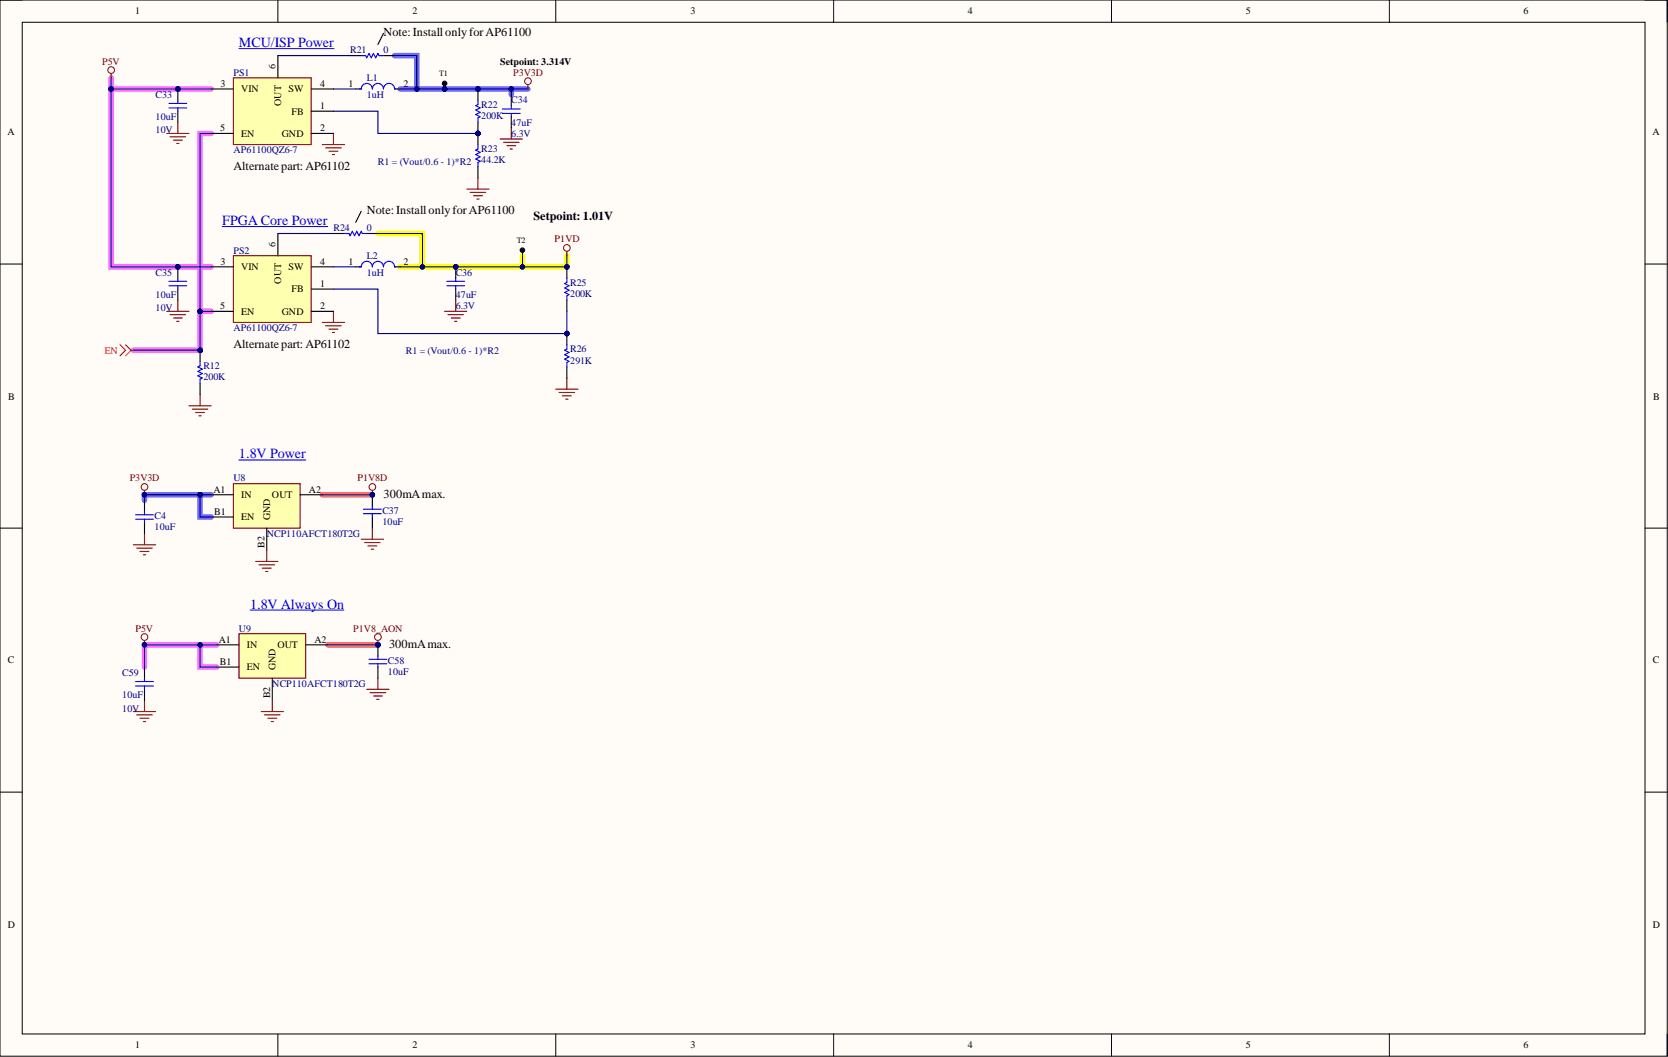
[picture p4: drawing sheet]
<svg xmlns="http://www.w3.org/2000/svg" width="381mm" height="241mm" viewBox="0 0 381 241" stroke-linecap="round" stroke-linejoin="round" font-family="sans-serif">
<defs><g id="words">
<g font-size="3.2" fill="#00f">
<text x="54.6" y="10.8">MCU/ISP Power</text>
<text x="50.8" y="51.4">FPGA Core Power</text>
<text x="54.6" y="104.7">1.8V Power</text>
<text x="57.1" y="138.9">1.8V Always On</text>
</g>
<g font-size="2.8">
<text x="87.6" y="8.3">Note:Install onlyforAP61100</text>
<text x="53.3" y="38.8">Alternatepart: AP61102</text>
<text x="83.8" y="48.9">Note:Install onlyforAP61100</text>
<text x="121.9" y="50.2">Setpoint: 1.01V</text>
<text x="53.3" y="79.4">Alternatepart: AP61102</text>
<text x="87.6" y="113.6">300mAmax.</text>
<text x="88.9" y="147.9">300mAmax.</text>
</g>
<g font-size="2.3">
<text x="30.9" y="3.3">1</text>
<text x="94.2" y="3.3">2</text>
<text x="157.7" y="3.3">3</text>
<text x="221" y="3.3">4</text>
<text x="284.6" y="3.3">5</text>
<text x="348" y="3.3">6</text>
<text x="63" y="15.7" transform="rotate(-90 63 15.7)">6</text>
<text x="114.2" y="14.7">Setpoint: 3.314V</text>
<text x="50.4" y="19.8">3</text>
<text x="55.1" y="21.1">VIN</text>
<text x="65.9" y="21.1">SW</text>
<text x="73.1" y="19.8">4</text>
<text x="79.6" y="19.8">1</text>
<text x="92.2" y="19.8">2</text>
<text x="50.3" y="30">5</text>
<text x="64.2" y="24.2" transform="rotate(-90 64.2 24.2)">OUT</text>
<text x="66.6" y="26.1">FB</text>
<text x="73.1" y="24.9">1</text>
<text x="73.1" y="30">2</text>
<text x="1.7" y="30.9">A</text>
<text x="55.1" y="31.2">EN</text>
<text x="64.4" y="31.2">GND</text>
<text x="377.4" y="30.9">A</text>
<text x="63" y="56.4" transform="rotate(-90 63 56.4)">6</text>
<text x="50.4" y="60.4">3</text>
<text x="55.1" y="61.7">VIN</text>
<text x="64.2" y="64.8" transform="rotate(-90 64.2 64.8)">OUT</text>
<text x="65.9" y="61.7">SW</text>
<text x="73.1" y="65.5">1</text>
<text x="73.1" y="60.4">4</text>
<text x="79.6" y="60.4">1</text>
<text x="92.2" y="60.4">2</text>
<text x="50.3" y="70.6">5</text>
<text x="55.1" y="71.8">EN</text>
<text x="64.4" y="71.8">GND</text>
<text x="66.6" y="66.8">FB</text>
<text x="73.1" y="70.6">2</text>
<text x="1.9" y="91.2">B</text>
<text x="377.6" y="91.2">B</text>
<text x="48.7" y="112.4">A1</text>
<text x="55.1" y="113.7">IN</text>
<text x="62.1" y="113.7">OUT</text>
<text x="70.6" y="112.4">A2</text>
<text x="48.9" y="117.5">B1</text>
<text x="55.1" y="118.8">EN</text>
<text x="61.7" y="118.8" transform="rotate(-90 61.7 118.8)">GND</text>
<text x="60.4" y="125.1" transform="rotate(-90 60.4 125.1)">B2</text>
<text x="50" y="146.7">A1</text>
<text x="56.4" y="148">IN</text>
<text x="63.4" y="148">OUT</text>
<text x="71.8" y="146.7">A2</text>
<text x="1.8" y="151.4">C</text>
<text x="50.2" y="151.8">B1</text>
<text x="56.4" y="153">EN</text>
<text x="63" y="153" transform="rotate(-90 63 153)">GND</text>
<text x="377.5" y="151.4">C</text>
<text x="61.7" y="159.4" transform="rotate(-90 61.7 159.4)">B2</text>
<text x="1.8" y="211.8">D</text>
<text x="377.5" y="211.8">D</text>
<text x="30.9" y="239.3">1</text>
<text x="94.2" y="239.3">2</text>
<text x="157.7" y="239.3">3</text>
<text x="221" y="239.3">4</text>
<text x="284.6" y="239.3">5</text>
<text x="348" y="239.3">6</text>
</g>
<g font-size="2.3" fill="#800000">
<text x="23.4" y="14.7">P5V</text>
<text x="117.2" y="17.3">P3V3D</text>
<text x="126.7" y="55.3">P1VD</text>
<text x="29.6" y="109.9">P3V3D</text>
<text x="81.7" y="109.9">P1V8D</text>
<text x="31" y="144.2">P5V</text>
<text x="80.7" y="144.2">P1V8_AON</text>
</g>
<g font-size="2.3" fill="#000080">
<text x="53.3" y="17.3">PS1</text>
<text x="80" y="12.2">R21</text>
<text x="87.6" y="12.2">0</text>
<text x="35.5" y="22.3">C33</text>
<text x="83.8" y="18.5">L1</text>
<text x="83.8" y="22.3">1uH</text>
<text x="116.8" y="23.6">C34</text>
<text x="35.5" y="27.4">10uF</text>
<text x="109.9" y="24.6">R22</text>
<text x="109.9" y="27.2">200K</text>
<text x="116.8" y="28.7">47uF</text>
<text x="35.5" y="30.5">10V</text>
<text x="53.3" y="35">AP61100QZ6-7</text>
<text x="109.9" y="34.8">R23</text>
<text x="116.8" y="31.2">6.3V</text>
<text x="86.3" y="37.6">R1 = (Vout/0.6 - 1)*R2</text>
<text x="109.9" y="37.3">44.2K</text>
<text x="76.2" y="52.8">R24</text>
<text x="83.8" y="52.8">0</text>
<text x="53.3" y="57.9">PS2</text>
<text x="83.8" y="59.1">L2</text>
<text x="35.5" y="63">C35</text>
<text x="83.8" y="63">1uH</text>
<text x="104.1" y="63">C36</text>
<text x="130.2" y="65.2">R25</text>
<text x="35.5" y="71.1">10V</text>
<text x="35.5" y="68">10uF</text>
<text x="104.1" y="70.6">6.3V</text>
<text x="104.1" y="68">47uF</text>
<text x="130.2" y="67.8">200K</text>
<text x="53.3" y="75.6">AP61100QZ6-7</text>
<text x="92.7" y="80.7">R1 = (Vout/0.6 - 1)*R2</text>
<text x="130.2" y="80.5">R26</text>
<text x="130.2" y="83">291K</text>
<text x="46.5" y="84.3">R12</text>
<text x="46.5" y="86.8">200K</text>
<text x="53.3" y="109.9">U8</text>
<text x="35.3" y="118.5">C4</text>
<text x="87.3" y="117.3">C37</text>
<text x="87.3" y="119.8">10uF</text>
<text x="35.3" y="121.1">10uF</text>
<text x="60.9" y="122.6">NCP110AFCT180T2G</text>
<text x="54.6" y="144.2">U9</text>
<text x="27.9" y="154.3">C59</text>
<text x="88.6" y="151.5">C58</text>
<text x="88.6" y="154.1">10uF</text>
<text x="27.9" y="159.4">10uF</text>
<text x="62.2" y="156.9">NCP110AFCT180T2G</text>
<text x="27.9" y="162.4">10V</text>
</g>
<text font-size="2.3" fill="#f00" x="23.9" y="80.7">EN</text>
<g font-size="1.9">
<text x="100.3" y="17.4">T1</text>
<text x="118.1" y="55.4">T2</text>
</g>
</g></defs>
<path d="M0 0h380.8v241.1h-380.8z" fill-rule="evenodd" fill="#fffcf8"/>
<path d="M0 0h380.8v241.1h-380.8z" fill="none" stroke="#000" stroke-width=".23"/>
<path d="M5.1 5.1h370.6v230.9h-370.6z" fill-rule="evenodd" fill="#fffcf8"/>
<g fill="none" stroke="#000" stroke-width=".23">
<path d="M0 0h5.1M5.1 5.1h370.6v230.9h-370.6zM63.5 0v5.1M126.9 0v5.1M190.4 0v5.1M253.9 0v5.1M317.4 0v5.1M375.7 0h5.1v5.1M0 60.3h5.1M375.7 60.3h5.1M0 120.6h5.1M375.7 120.6h5.1"/>
<path d="M0 180.8h5.1M375.7 180.8h5.1M63.5 236v5.1M126.9 236v5.1M190.4 236v5.1M253.9 236v5.1M317.4 236v5.1M380.8 236v5.1"/>
</g>
<path d="M25.4 17.8v2.5M25.4 20.3h22.8M25.4 20.3v40.6h22.8M48.2 30.5h-2.5v40.6M45.7 71.1v8.9h-15.2M45.7 71.1h2.5M45.7 147.2v5.1h3.8M49.5 147.2h-16.5v5.1" fill="none" stroke="#ff6eff" stroke-width="1.3"/>
<path d="M86.3 53.3h10.2v7.6M119.3 58.4v2.5h10.2v-2.5M91.4 60.9h27.9" fill="none" stroke="#ff0" stroke-width="1.3"/>
<path d="M90.1 12.7h5.1v7.6M91.4 20.3h29.2M116.8 20.3v1.3M45.7 112.9h-12.7v1.3M45.7 112.9v5.1h2.5M45.7 112.9h2.5" fill="none" stroke="#6e6eff" stroke-width="1.3"/>
<path d="M73.6 112.9h11.5M74.9 147.2h11.4" fill="none" stroke="#ff6e6e" stroke-width="1.3"/>
<g fill="none" stroke="#800000" stroke-width=".23">
<circle cx="25.4" cy="16" r=".76"/>
<circle cx="120.6" cy="18.5" r=".76"/>
<circle cx="129.5" cy="56.6" r=".76"/>
</g>
<g fill="none" stroke="#800000" stroke-width=".25">
<path d="M25.4 16.8v1M120.6 19.3v1M38.1 30.5h5.1M38.8 31.2h3.6M39.6 32h2M40.4 32.7h.5M40.6 27.9v2.6M73.6 33h5.1M74.4 33.8h3.5M75.1 34.5h2.1M75.9 35.3h.5M76.2 30.5v2.5"/>
<path d="M106.6 43.2h5.1M107.4 43.9h3.5M108.2 44.7h2M108.9 45.4h.5M109.2 40.6v2.6M129.5 57.4v1M38.1 71.1h5.1M38.8 71.8h3.6M39.6 72.6h2M40.4 73.4h.5M40.6 68.5v2.6M73.6 73.6h5.1"/>
<path d="M74.4 74.4h3.5M75.1 75.1h2.1M75.9 75.9h.5M76.2 71.1v2.5M126.9 88.8h5.1M127.7 89.6h3.6M128.5 90.4h2M129.2 91.1h.5M129.5 86.3v2.5"/>
</g>
<path d="M54.6 11.1h21.7M50.8 51.7h24.1" fill="none" stroke="#00f" stroke-width=".23"/>
<circle cx="101.6" cy="20.3" r=".51" fill="#000080"/>
<circle cx="101.6" cy="20.3" r=".51" fill="none" stroke="#000080" stroke-width=".23"/>
<path d="M101.6 19v1.3" fill="none" stroke="#000" stroke-width=".25"/>
<circle cx="101.6" cy="20.3" r=".51" fill="#000080"/>
<circle cx="101.6" cy="20.3" r=".51" fill="none" stroke="#000080" stroke-width=".23"/>
<g fill="#000">
<circle cx="101.6" cy="19" r=".51"/>
<circle cx="119.3" cy="57.1" r=".51"/>
</g>
<g fill="none" stroke="#000" stroke-width=".25">
<path d="M119.3 57.1v1.3"/>
<circle cx="101.6" cy="19" r=".51"/>
<circle cx="119.3" cy="57.1" r=".51"/>
</g>
<path d="M114.2 31.7h5.1M115 32.5h3.6M115.8 33.3h2M116.5 34h.5M116.8 29.2v2.5M101.6 71.1h5M102.3 71.8h3.6M103.1 72.6h2M103.8 73.4h.5M104.1 68.5v2.6" fill="none" stroke="#800000" stroke-width=".25"/>
<circle cx="40.6" cy="20.3" r=".51" fill="#000080"/>
<circle cx="40.6" cy="20.3" r=".51" fill="none" stroke="#000080" stroke-width=".23"/>
<path d="M40.6 20.3v2.6M40.6 25.4v2.5" fill="none" stroke="#000" stroke-width=".25"/>
<circle cx="40.6" cy="20.3" r=".51" fill="#000080"/>
<circle cx="40.6" cy="20.3" r=".51" fill="none" stroke="#000080" stroke-width=".23"/>
<path d="M38.6 23.6h4.1M38.6 24.6h4.1M40.6 22.9v.7M40.6 24.6v.8M82 20.3h.5a1.27 1.27 0 0 1 1.3-1.3 1.27 1.27 0 0 1 1.3 1.3 1.27 1.27 0 0 1 1.2-1.3 1.27 1.27 0 0 1 1.3 1.3 1.27 1.27 0 0 1 1.3-1.3 1.27 1.27 0 0 1 1.2 1.3h.3M114.8 24.9h4M114.8 25.9h4M116.8 24.1v.8M116.8 25.9v.8" fill="none" stroke="#00f" stroke-width=".25"/>
<path d="M81.2 20.3h1.3M90.1 20.3h1.3M116.8 21.6v2.5M116.8 26.7v2.5" fill="none" stroke="#000" stroke-width=".25"/>
<circle cx="109.2" cy="20.3" r=".51" fill="#000080"/>
<circle cx="109.2" cy="20.3" r=".51" fill="none" stroke="#000080" stroke-width=".23"/>
<circle cx="109.2" cy="30.5" r=".51" fill="#000080"/>
<circle cx="109.2" cy="30.5" r=".51" fill="none" stroke="#000080" stroke-width=".23"/>
<path d="M109.2 20.3v2.6" fill="none" stroke="#000" stroke-width=".25"/>
<circle cx="109.2" cy="20.3" r=".51" fill="#000080"/>
<circle cx="109.2" cy="20.3" r=".51" fill="none" stroke="#000080" stroke-width=".23"/>
<path d="M109.2 27.9v2.6" fill="none" stroke="#000" stroke-width=".25"/>
<circle cx="109.2" cy="30.5" r=".51" fill="#000080"/>
<circle cx="109.2" cy="30.5" r=".51" fill="none" stroke="#000080" stroke-width=".23"/>
<path d="M109.2 22.9v1l-.5 .2 1 .5-1 .5 1 .5-1 .5 1 .6-.5 .2v1" fill="none" stroke="#00f" stroke-width=".25"/>
<circle cx="109.2" cy="30.5" r=".51" fill="#000080"/>
<circle cx="109.2" cy="30.5" r=".51" fill="none" stroke="#000080" stroke-width=".23"/>
<path d="M109.2 30.5v2.5" fill="none" stroke="#000" stroke-width=".25"/>
<circle cx="109.2" cy="30.5" r=".51" fill="#000080"/>
<circle cx="109.2" cy="30.5" r=".51" fill="none" stroke="#000080" stroke-width=".23"/>
<path d="M109.2 38.1v2.5" fill="none" stroke="#000" stroke-width=".25"/>
<path d="M109.2 33v1l-.5 .3 1 .5-1 .5 1 .5-1 .5 1 .5-.5 .3v1" fill="none" stroke="#00f" stroke-width=".25"/>
<circle cx="40.6" cy="60.9" r=".51" fill="#000080"/>
<circle cx="40.6" cy="60.9" r=".51" fill="none" stroke="#000080" stroke-width=".23"/>
<path d="M40.6 60.9v2.6M40.6 66v2.5" fill="none" stroke="#000" stroke-width=".25"/>
<circle cx="40.6" cy="60.9" r=".51" fill="#000080"/>
<circle cx="40.6" cy="60.9" r=".51" fill="none" stroke="#000080" stroke-width=".23"/>
<path d="M38.6 64.2h4.1M38.6 65.2h4.1M40.6 63.5v.7M40.6 65.2v.8M82 60.9h.5a1.27 1.27 0 0 1 1.3-1.2 1.27 1.27 0 0 1 1.3 1.2 1.27 1.27 0 0 1 1.2-1.2 1.27 1.27 0 0 1 1.3 1.2 1.27 1.27 0 0 1 1.3-1.2 1.27 1.27 0 0 1 1.2 1.2h.3" fill="none" stroke="#00f" stroke-width=".25"/>
<path d="M81.2 60.9h1.3M90.1 60.9h1.3" fill="none" stroke="#000" stroke-width=".25"/>
<circle cx="104.1" cy="60.9" r=".51" fill="#000080"/>
<circle cx="104.1" cy="60.9" r=".51" fill="none" stroke="#000080" stroke-width=".23"/>
<path d="M104.1 60.9v2.6M104.1 66v2.5" fill="none" stroke="#000" stroke-width=".25"/>
<circle cx="104.1" cy="60.9" r=".51" fill="#000080"/>
<circle cx="104.1" cy="60.9" r=".51" fill="none" stroke="#000080" stroke-width=".23"/>
<path d="M102.1 64.2h4M102.1 65.2h4M104.1 63.5v.7M104.1 65.2v.8" fill="none" stroke="#00f" stroke-width=".25"/>
<circle cx="129.5" cy="60.9" r=".51" fill="#000080"/>
<circle cx="129.5" cy="60.9" r=".51" fill="none" stroke="#000080" stroke-width=".23"/>
<path d="M129.5 60.9v2.6" fill="none" stroke="#000" stroke-width=".25"/>
<circle cx="129.5" cy="60.9" r=".51" fill="#000080"/>
<circle cx="129.5" cy="60.9" r=".51" fill="none" stroke="#000080" stroke-width=".23"/>
<path d="M129.5 68.5v2.6" fill="none" stroke="#000" stroke-width=".25"/>
<path d="M129.5 63.5v1l-.5 .2 1 .5-1 .5 1 .6-1 .5 1 .5-.5 .2v1" fill="none" stroke="#00f" stroke-width=".25"/>
<circle cx="129.5" cy="76.1" r=".51" fill="#000080"/>
<circle cx="129.5" cy="76.1" r=".51" fill="none" stroke="#000080" stroke-width=".23"/>
<path d="M129.5 76.1v2.6" fill="none" stroke="#000" stroke-width=".25"/>
<circle cx="129.5" cy="76.1" r=".51" fill="#000080"/>
<circle cx="129.5" cy="76.1" r=".51" fill="none" stroke="#000080" stroke-width=".23"/>
<path d="M129.5 83.8v2.5" fill="none" stroke="#000" stroke-width=".25"/>
<path d="M129.5 78.7v1l-.5 .3 1 .5-1 .5 1 .5-1 .5 1 .5-.5 .2v1.1" fill="none" stroke="#00f" stroke-width=".25"/>
<path d="M53.3 17.8h17.8v15.2h-17.8z" fill-rule="evenodd" fill="#ffffb0"/>
<path d="M53.3 17.8h17.8v15.2h-17.8z" fill="none" stroke="#800000" stroke-width=".25"/>
<path d="M63.5 12.7v5.1M48.2 30.5h5.1M48.2 20.3h5.1M71.1 25.4h5.1M71.1 30.5h5.1M71.1 20.3h5.1" fill="none" stroke="#000" stroke-width=".25"/>
<path d="M53.3 58.4h17.8v15.2h-17.8z" fill-rule="evenodd" fill="#ffffb0"/>
<path d="M53.3 58.4h17.8v15.2h-17.8zM43.2 92.6h5M43.9 93.4h3.6M44.7 94.2h2M45.4 94.9h.6M45.7 90.1v2.5" fill="none" stroke="#800000" stroke-width=".25"/>
<path d="M80 12.7h2.5M87.6 12.7h2.5M87.6 7.6l-1.3 2.6M63.5 53.3v5.1M76.2 53.3h2.5M82.5 48.2l-1.3 2.6M83.8 53.3h2.5M48.2 71.1h5.1M48.2 60.9h5.1M71.1 66h5.1M71.1 71.1h5.1M71.1 60.9h5.1" fill="none" stroke="#000" stroke-width=".25"/>
<path d="M82.5 12.7h1l.3 .5 .5-1 .5 1 .5-1 .5 1 .5-1 .3 .5h1M78.7 53.3h1l.3 .5 .5-1 .5 1 .5-1 .5 1 .5-1 .3 .5h1" fill="none" stroke="#00f" stroke-width=".25"/>
<path d="M27.4 78.7l1.3 1.3-1.3 1.2M28.7 78.7l1.3 1.3M30 80l-1.3 1.2M30 80h.5" fill="none" stroke="#f00" stroke-width=".25"/>
<path d="M53.3 110.4h15.2v10.2h-15.2z" fill-rule="evenodd" fill="#ffffb0"/>
<path d="M53.3 110.4h15.2v10.2h-15.2zM85.1 111.9v1M58.4 128.2h5.1M59.2 128.9h3.5M59.9 129.7h2M60.7 130.5h.5M60.9 125.6v2.6" fill="none" stroke="#800000" stroke-width=".25"/>
<path d="M48.2 112.9h5.1M48.2 118h5.1M68.5 112.9h5.1M60.9 120.6v5" fill="none" stroke="#000" stroke-width=".25"/>
<circle cx="85.1" cy="111.2" r=".76" fill="none" stroke="#800000" stroke-width=".23"/>
<circle cx="85.1" cy="112.9" r=".51" fill="#000080"/>
<circle cx="85.1" cy="112.9" r=".51" fill="none" stroke="#000080" stroke-width=".23"/>
<path d="M82.5 123.1h5.1M83.3 123.9h3.5M84 124.6h2.1M84.8 125.4h.5M85.1 120.6v2.5" fill="none" stroke="#800000" stroke-width=".25"/>
<path d="M54.6 144.7h15.2v10.1h-15.2z" fill-rule="evenodd" fill="#ffffb0"/>
<path d="M54.6 144.7h15.2v10.1h-15.2zM62.2 159.9v2.5M86.3 146.2v1M59.7 162.4h5M60.4 163.2h3.6M61.2 164h2M61.9 164.7h.6" fill="none" stroke="#800000" stroke-width=".25"/>
<path d="M49.5 147.2h5.1M49.5 152.3h5.1M62.2 154.8v5.1M69.8 147.2h5.1" fill="none" stroke="#000" stroke-width=".25"/>
<circle cx="86.3" cy="145.4" r=".76" fill="none" stroke="#800000" stroke-width=".23"/>
<circle cx="86.3" cy="147.2" r=".51" fill="#000080"/>
<circle cx="86.3" cy="147.2" r=".51" fill="none" stroke="#000080" stroke-width=".23"/>
<path d="M33 146.2v1M83.8 157.4h5.1M84.5 158.1h3.6M85.3 158.9h2M86.1 159.6h.5M86.3 154.8v2.6" fill="none" stroke="#800000" stroke-width=".25"/>
<circle cx="33" cy="145.4" r=".76" fill="none" stroke="#800000" stroke-width=".23"/>
<circle cx="33" cy="147.2" r=".51" fill="#000080"/>
<circle cx="33" cy="147.2" r=".51" fill="none" stroke="#000080" stroke-width=".23"/>
<path d="M33 111.9v1M30.5 124.4h5M31.2 125.1h3.6M32 125.9h2M32.8 126.7h.5M33 121.8v2.6M33 159.9v2.5M30.5 162.4h5M31.2 163.2h3.6M32 164h2M32.8 164.7h.5" fill="none" stroke="#800000" stroke-width=".25"/>
<circle cx="33" cy="111.2" r=".76" fill="none" stroke="#800000" stroke-width=".23"/>
<circle cx="33" cy="112.9" r=".51" fill="#000080"/>
<circle cx="33" cy="112.9" r=".51" fill="none" stroke="#000080" stroke-width=".23"/>
<path d="M54.6 105h15.3M57.1 139.3h21.5" fill="none" stroke="#00f" stroke-width=".23"/>
<circle cx="45.7" cy="80" r=".51" fill="#000080"/>
<circle cx="45.7" cy="80" r=".51" fill="none" stroke="#000080" stroke-width=".23"/>
<path d="M45.7 80v2.5" fill="none" stroke="#000" stroke-width=".25"/>
<circle cx="45.7" cy="80" r=".51" fill="#000080"/>
<circle cx="45.7" cy="80" r=".51" fill="none" stroke="#000080" stroke-width=".23"/>
<path d="M45.7 87.6v2.5M33 114.2v2.6M33 119.3v2.5M33 152.3v2.5M33 157.4v2.5" fill="none" stroke="#000" stroke-width=".25"/>
<path d="M45.7 82.5v1l-.5 .3 1 .5-1 .5 1 .5-1 .5 1 .5-.5 .3v1M31 117.5h4M31 118.5h4M33 116.8v.7M33 118.5v.8M31 155.6h4M31 156.6h4M33 154.8v.8M33 156.6v.8" fill="none" stroke="#00f" stroke-width=".25"/>
<circle cx="85.1" cy="112.9" r=".51" fill="#000080"/>
<circle cx="85.1" cy="112.9" r=".51" fill="none" stroke="#000080" stroke-width=".23"/>
<path d="M85.1 112.9v2.6M85.1 118v2.6" fill="none" stroke="#000" stroke-width=".25"/>
<circle cx="85.1" cy="112.9" r=".51" fill="#000080"/>
<circle cx="85.1" cy="112.9" r=".51" fill="none" stroke="#000080" stroke-width=".23"/>
<path d="M83 116.2h4.1M83 117.3h4.1M85.1 115.5v.7M85.1 117.3v.7" fill="none" stroke="#00f" stroke-width=".25"/>
<circle cx="86.3" cy="147.2" r=".51" fill="#000080"/>
<circle cx="86.3" cy="147.2" r=".51" fill="none" stroke="#000080" stroke-width=".23"/>
<path d="M86.3 147.2v2.6M86.3 152.3v2.5" fill="none" stroke="#000" stroke-width=".25"/>
<circle cx="86.3" cy="147.2" r=".51" fill="#000080"/>
<circle cx="86.3" cy="147.2" r=".51" fill="none" stroke="#000080" stroke-width=".23"/>
<path d="M84.3 150.5h4.1M84.3 151.5h4.1M86.3 149.8v.7M86.3 151.5v.8" fill="none" stroke="#00f" stroke-width=".25"/>
<path d="M25.4 17.8v2.5M76.2 20.3h5M76.2 60.9h5" fill="none" stroke="#000080" stroke-width=".25"/>
<circle cx="25.4" cy="20.3" r=".51" fill="#000080"/>
<circle cx="25.4" cy="20.3" r=".51" fill="none" stroke="#000080" stroke-width=".23"/>
<path d="M25.4 20.3h22.8" fill="none" stroke="#000080" stroke-width=".25"/>
<circle cx="25.4" cy="20.3" r=".51" fill="#000080"/>
<circle cx="25.4" cy="20.3" r=".51" fill="none" stroke="#000080" stroke-width=".23"/>
<circle cx="40.6" cy="20.3" r=".51" fill="#000080"/>
<circle cx="40.6" cy="20.3" r=".51" fill="none" stroke="#000080" stroke-width=".23"/>
<path d="M119.3 58.4v2.5h10.2v-2.5" fill="none" stroke="#000080" stroke-width=".25"/>
<circle cx="129.5" cy="60.9" r=".51" fill="#000080"/>
<circle cx="129.5" cy="60.9" r=".51" fill="none" stroke="#000080" stroke-width=".23"/>
<circle cx="119.3" cy="60.9" r=".51" fill="#000080"/>
<circle cx="119.3" cy="60.9" r=".51" fill="none" stroke="#000080" stroke-width=".23"/>
<path d="M76.2 66h10.1v10.1h43.2v-5" fill="none" stroke="#000080" stroke-width=".25"/>
<circle cx="129.5" cy="76.1" r=".51" fill="#000080"/>
<circle cx="129.5" cy="76.1" r=".51" fill="none" stroke="#000080" stroke-width=".23"/>
<path d="M76.2 25.4h10.1v5.1h22.9" fill="none" stroke="#000080" stroke-width=".25"/>
<circle cx="109.2" cy="30.5" r=".51" fill="#000080"/>
<circle cx="109.2" cy="30.5" r=".51" fill="none" stroke="#000080" stroke-width=".23"/>
<path d="M63.5 12.7h16.5M90.1 12.7h5.1v7.6" fill="none" stroke="#000080" stroke-width=".25"/>
<circle cx="95.2" cy="20.3" r=".51" fill="#000080"/>
<circle cx="95.2" cy="20.3" r=".51" fill="none" stroke="#000080" stroke-width=".23"/>
<path d="M63.5 53.3h12.7M86.3 53.3h10.2v7.6" fill="none" stroke="#000080" stroke-width=".25"/>
<circle cx="96.5" cy="60.9" r=".51" fill="#000080"/>
<circle cx="96.5" cy="60.9" r=".51" fill="none" stroke="#000080" stroke-width=".23"/>
<path d="M91.4 60.9h27.9" fill="none" stroke="#000080" stroke-width=".25"/>
<circle cx="96.5" cy="60.9" r=".51" fill="#000080"/>
<circle cx="96.5" cy="60.9" r=".51" fill="none" stroke="#000080" stroke-width=".23"/>
<circle cx="104.1" cy="60.9" r=".51" fill="#000080"/>
<circle cx="104.1" cy="60.9" r=".51" fill="none" stroke="#000080" stroke-width=".23"/>
<circle cx="119.3" cy="60.9" r=".51" fill="#000080"/>
<circle cx="119.3" cy="60.9" r=".51" fill="none" stroke="#000080" stroke-width=".23"/>
<path d="M45.7 71.1h2.5" fill="none" stroke="#000080" stroke-width=".25"/>
<circle cx="45.7" cy="71.1" r=".51" fill="#000080"/>
<circle cx="45.7" cy="71.1" r=".51" fill="none" stroke="#000080" stroke-width=".23"/>
<path d="M25.4 20.3v40.6h22.8" fill="none" stroke="#000080" stroke-width=".25"/>
<circle cx="25.4" cy="20.3" r=".51" fill="#000080"/>
<circle cx="25.4" cy="20.3" r=".51" fill="none" stroke="#000080" stroke-width=".23"/>
<circle cx="40.6" cy="60.9" r=".51" fill="#000080"/>
<circle cx="40.6" cy="60.9" r=".51" fill="none" stroke="#000080" stroke-width=".23"/>
<path d="M48.2 30.5h-2.5v40.6" fill="none" stroke="#000080" stroke-width=".25"/>
<circle cx="45.7" cy="71.1" r=".51" fill="#000080"/>
<circle cx="45.7" cy="71.1" r=".51" fill="none" stroke="#000080" stroke-width=".23"/>
<path d="M73.6 112.9h11.5" fill="none" stroke="#000080" stroke-width=".25"/>
<circle cx="85.1" cy="112.9" r=".51" fill="#000080"/>
<circle cx="85.1" cy="112.9" r=".51" fill="none" stroke="#000080" stroke-width=".23"/>
<path d="M91.4 20.3h29.2" fill="none" stroke="#000080" stroke-width=".25"/>
<circle cx="95.2" cy="20.3" r=".51" fill="#000080"/>
<circle cx="95.2" cy="20.3" r=".51" fill="none" stroke="#000080" stroke-width=".23"/>
<circle cx="101.6" cy="20.3" r=".51" fill="#000080"/>
<circle cx="101.6" cy="20.3" r=".51" fill="none" stroke="#000080" stroke-width=".23"/>
<circle cx="109.2" cy="20.3" r=".51" fill="#000080"/>
<circle cx="109.2" cy="20.3" r=".51" fill="none" stroke="#000080" stroke-width=".23"/>
<circle cx="116.8" cy="20.3" r=".51" fill="#000080"/>
<circle cx="116.8" cy="20.3" r=".51" fill="none" stroke="#000080" stroke-width=".23"/>
<path d="M116.8 20.3v1.3" fill="none" stroke="#000080" stroke-width=".25"/>
<circle cx="116.8" cy="20.3" r=".51" fill="#000080"/>
<circle cx="116.8" cy="20.3" r=".51" fill="none" stroke="#000080" stroke-width=".23"/>
<path d="M74.9 147.2h11.4" fill="none" stroke="#000080" stroke-width=".25"/>
<circle cx="86.3" cy="147.2" r=".51" fill="#000080"/>
<circle cx="86.3" cy="147.2" r=".51" fill="none" stroke="#000080" stroke-width=".23"/>
<path d="M45.7 112.9h-12.7v1.3" fill="none" stroke="#000080" stroke-width=".25"/>
<circle cx="45.7" cy="112.9" r=".51" fill="#000080"/>
<circle cx="45.7" cy="112.9" r=".51" fill="none" stroke="#000080" stroke-width=".23"/>
<circle cx="33" cy="112.9" r=".51" fill="#000080"/>
<circle cx="33" cy="112.9" r=".51" fill="none" stroke="#000080" stroke-width=".23"/>
<path d="M49.5 147.2h-16.5v5.1" fill="none" stroke="#000080" stroke-width=".25"/>
<circle cx="45.7" cy="147.2" r=".51" fill="#000080"/>
<circle cx="45.7" cy="147.2" r=".51" fill="none" stroke="#000080" stroke-width=".23"/>
<circle cx="33" cy="147.2" r=".51" fill="#000080"/>
<circle cx="33" cy="147.2" r=".51" fill="none" stroke="#000080" stroke-width=".23"/>
<path d="M45.7 147.2v5.1h3.8" fill="none" stroke="#000080" stroke-width=".25"/>
<circle cx="45.7" cy="147.2" r=".51" fill="#000080"/>
<circle cx="45.7" cy="147.2" r=".51" fill="none" stroke="#000080" stroke-width=".23"/>
<path d="M45.7 112.9h2.5" fill="none" stroke="#000080" stroke-width=".25"/>
<circle cx="45.7" cy="112.9" r=".51" fill="#000080"/>
<circle cx="45.7" cy="112.9" r=".51" fill="none" stroke="#000080" stroke-width=".23"/>
<path d="M45.7 112.9v5.1h2.5" fill="none" stroke="#000080" stroke-width=".25"/>
<circle cx="45.7" cy="112.9" r=".51" fill="#000080"/>
<circle cx="45.7" cy="112.9" r=".51" fill="none" stroke="#000080" stroke-width=".23"/>
<path d="M45.7 71.1v8.9h-15.2" fill="none" stroke="#000080" stroke-width=".25"/>
<circle cx="45.7" cy="80" r=".51" fill="#000080"/>
<circle cx="45.7" cy="80" r=".51" fill="none" stroke="#000080" stroke-width=".23"/>
<circle cx="45.7" cy="71.1" r=".51" fill="#000080"/>
<circle cx="45.7" cy="71.1" r=".51" fill="none" stroke="#000080" stroke-width=".23"/>
<use href="#words"/>
</svg>
